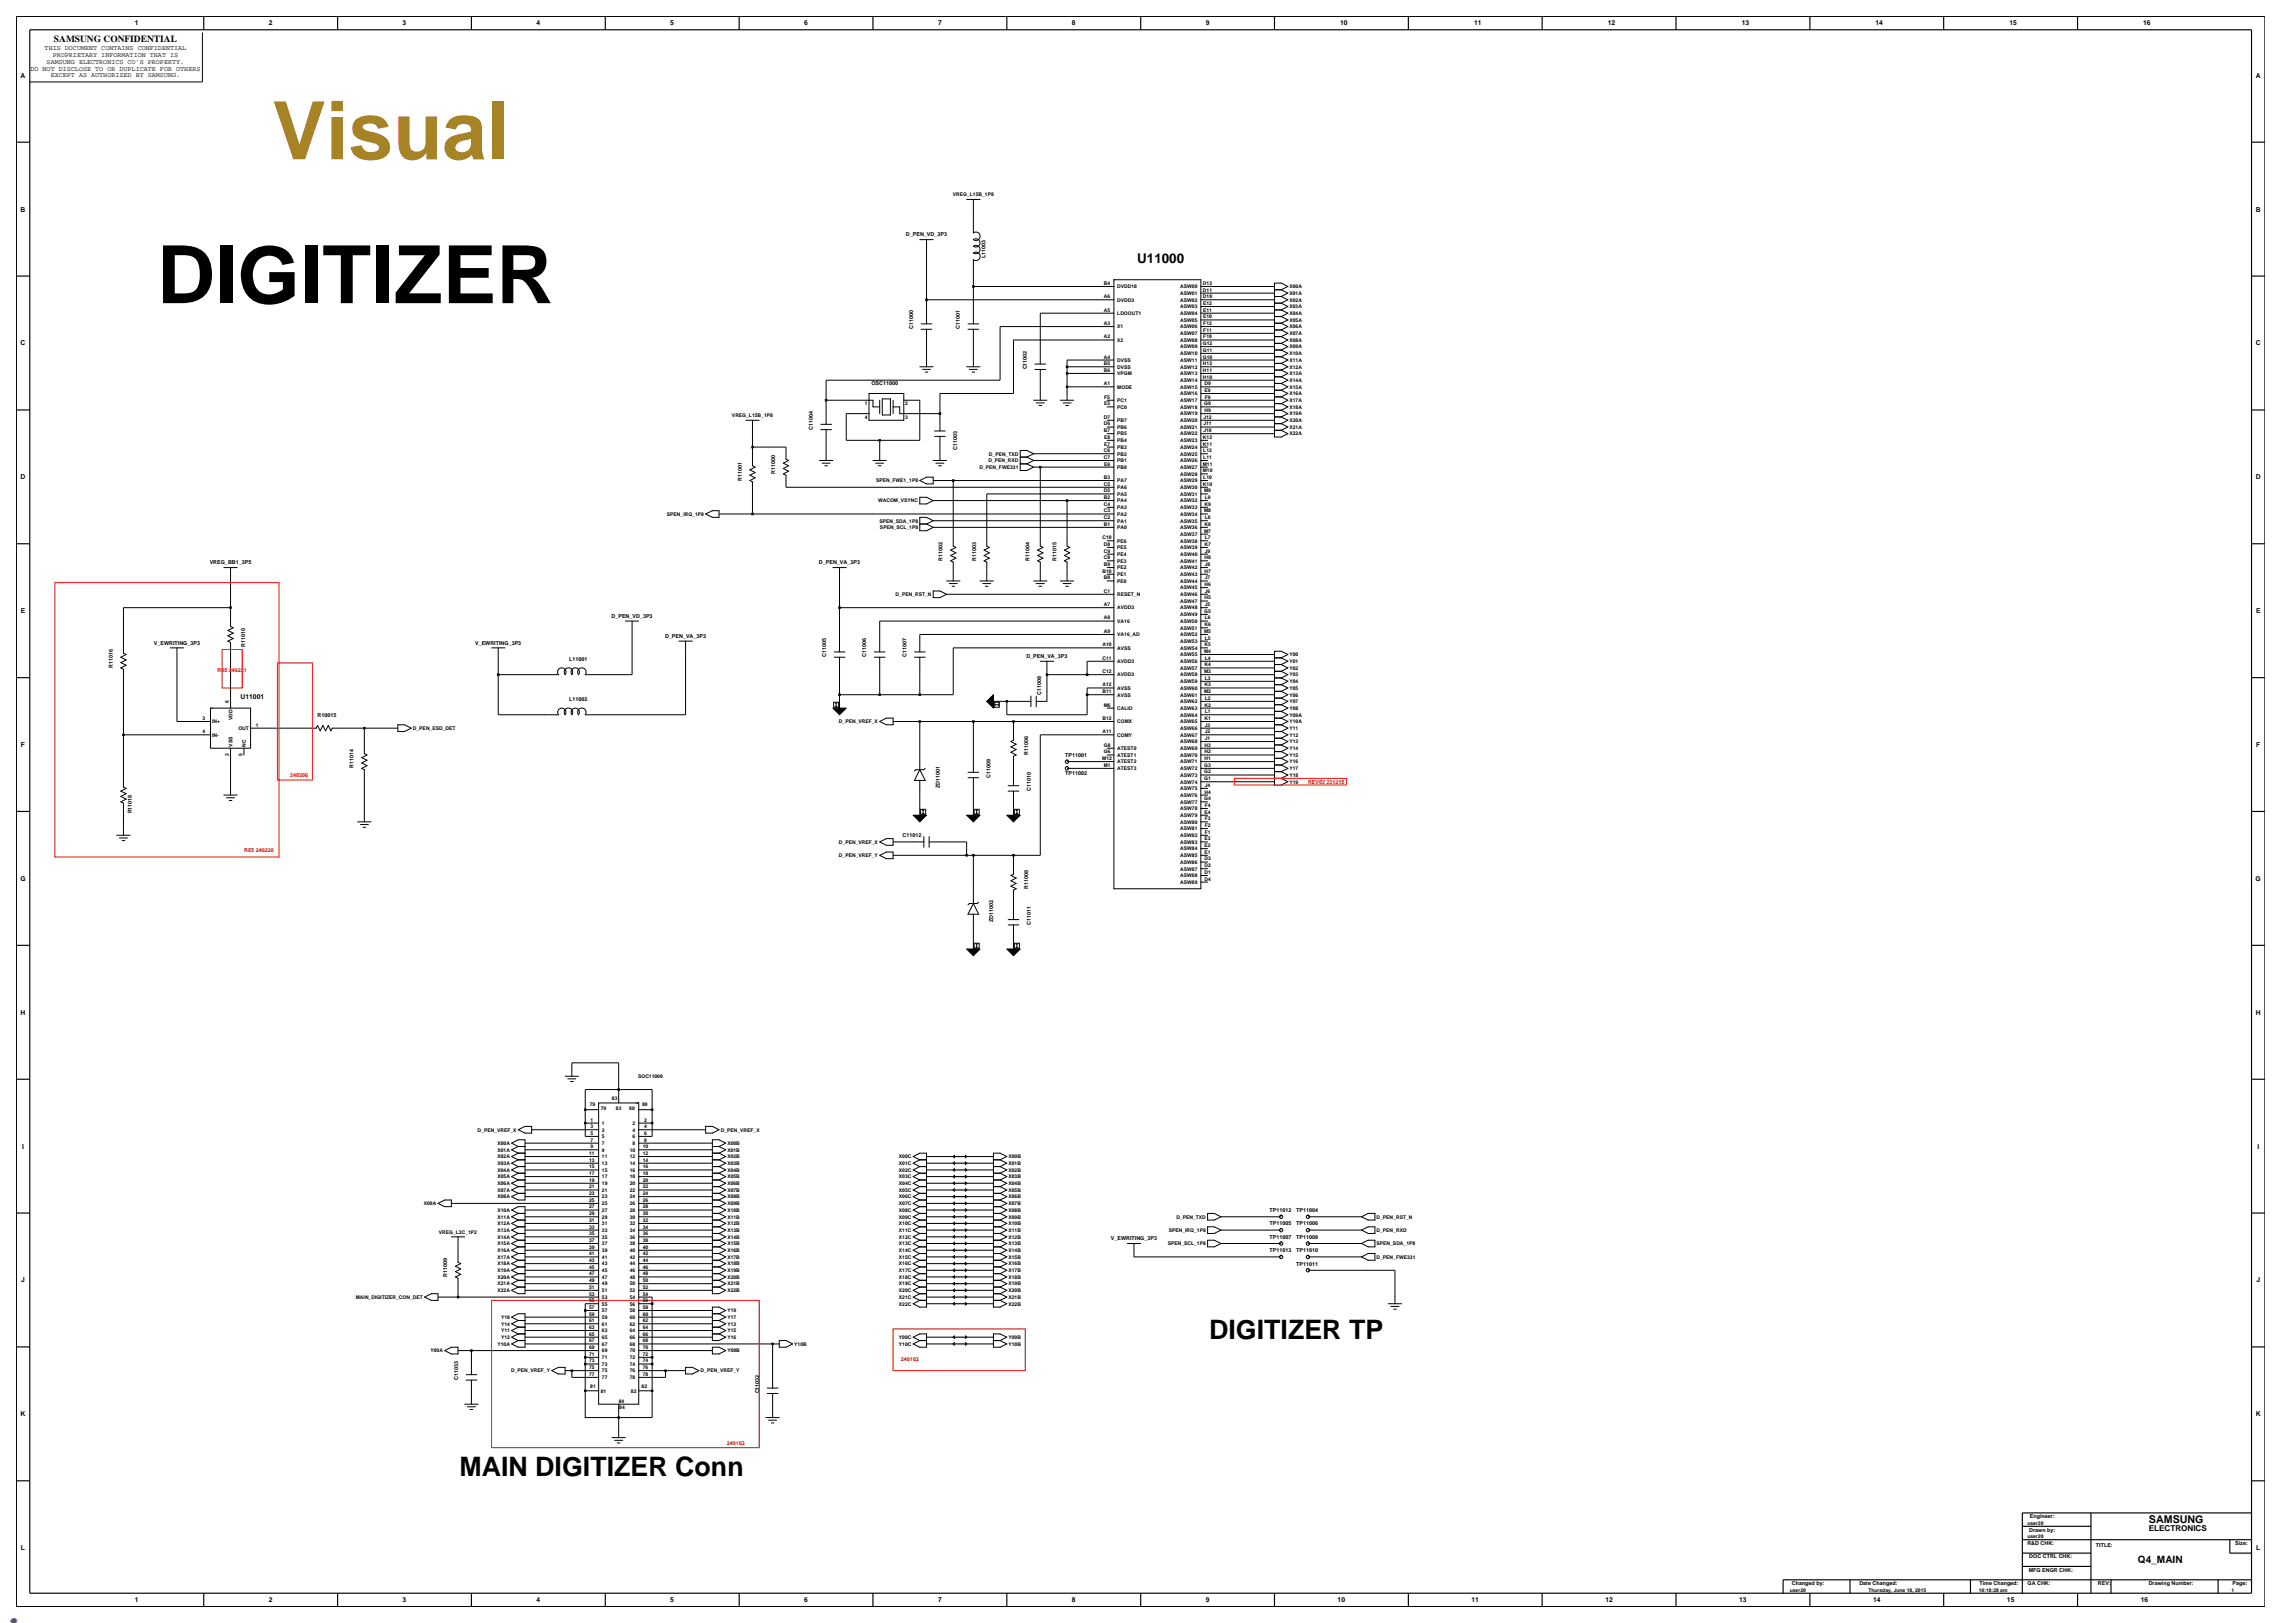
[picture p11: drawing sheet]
<svg xmlns="http://www.w3.org/2000/svg" width="420mm" height="297mm" viewBox="0 0 420 297" stroke-linecap="round" stroke-linejoin="round" font-family="sans-serif">
<defs><g id="words">
<text font-size="14.7" fill="#a78423" x="49.8" y="29.1">Visual</text>
<text font-size="14.7" x="28.7" y="55.5">DIGITIZER</text>
<text font-size="8.5" fill="#00f" x="0" y="297">.</text>
<g font-size="4.9">
<text x="221.3" y="244.9">DIGITIZER TP</text>
<text x="84.1" y="270">MAIN DIGITIZER Conn</text>
</g>
<text font-size="2.5" x="208.1" y="48.1">U11000</text>
<text font-size="2" x="393.3" y="278.8">SAMSUNG</text>
<text font-size="1.9" x="391.2" y="286">Q4_MAIN</text>
<text font-size="1.7" x="9.9" y="7.7">SAMSUNG CONFIDENTIAL</text>
<text font-size="1.5" x="393.3" y="280.1">ELECTRONICS</text>
<g font-size="1.2">
<text x="24.7" y="4.7">1</text>
<text x="49.2" y="4.7">2</text>
<text x="73.7" y="4.7">3</text>
<text x="98.2" y="4.7">4</text>
<text x="122.7" y="4.7">5</text>
<text x="147.2" y="4.7">6</text>
<text x="171.7" y="4.7">7</text>
<text x="196.2" y="4.7">8</text>
<text x="220.7" y="4.7">9</text>
<text x="245.3" y="4.7">10</text>
<text x="269.8" y="4.7">11</text>
<text x="294.3" y="4.7">12</text>
<text x="318.7" y="4.7">13</text>
<text x="343.2" y="4.7">14</text>
<text x="367.7" y="4.7">15</text>
<text x="392.2" y="4.7">16</text>
<text x="8.2" y="9.2">THIS DOCUMENT CONTAINS CONFIDENTIAL</text>
<text x="8.5" y="11.7">SAMSUNG ELECTRONICS CO'S PROPERTY.</text>
<text x="9.6" y="10.5">PROPRIETARY INFORMATION THAT IS</text>
<text x="3.8" y="14.2">A</text>
<text x="5.6" y="12.9">DO NOT DISCLOSE TO OR DUPLICATE FOR OTHERS</text>
<text x="9.3" y="14.1">EXCEPT AS AUTHORIZED BY SAMSUNG.</text>
<text x="412.8" y="14.2">A</text>
<text x="3.8" y="38.7">B</text>
<text x="412.8" y="38.7">B</text>
<text x="3.8" y="63.2">C</text>
<text x="412.8" y="63.2">C</text>
<text x="3.8" y="87.7">D</text>
<text x="412.8" y="87.7">D</text>
<text x="3.8" y="112.2">E</text>
<text x="412.9" y="112.2">E</text>
<text x="44" y="127.9">U11001</text>
<text x="3.8" y="136.7">F</text>
<text x="412.9" y="136.7">F</text>
<text x="3.7" y="161.2">G</text>
<text x="412.8" y="161.2">G</text>
<text x="3.8" y="185.7">H</text>
<text x="412.8" y="185.7">H</text>
<text x="4" y="210.2">I</text>
<text x="413.1" y="210.2">I</text>
<text x="3.9" y="234.7">J</text>
<text x="412.9" y="234.7">J</text>
<text x="3.8" y="259.2">K</text>
<text x="412.8" y="259.2">K</text>
<text x="3.8" y="283.7">L</text>
<text x="412.9" y="283.7">L</text>
<text x="24.7" y="293.2">1</text>
<text x="49.2" y="293.2">2</text>
<text x="73.7" y="293.2">3</text>
<text x="98.2" y="293.2">4</text>
<text x="122.7" y="293.2">5</text>
<text x="147.2" y="293.2">6</text>
<text x="171.7" y="293.2">7</text>
<text x="196.2" y="293.2">8</text>
<text x="220.7" y="293.2">9</text>
<text x="244.8" y="293.2">10</text>
<text x="269.3" y="293.2">11</text>
<text x="293.8" y="293.2">12</text>
<text x="318.3" y="293.2">13</text>
<text x="342.8" y="293.2">14</text>
<text x="367.3" y="293.2">15</text>
<text x="391.8" y="293.2">16</text>
</g>
<g font-size="1">
<text x="165.8" y="43.3">D_PEN_VD_3P3</text>
<text x="180.3" y="47.2" transform="rotate(-90 180.3 47.2)">L11003</text>
<text x="167.1" y="60.3" transform="rotate(-90 167.1 60.3)">C11000</text>
<text x="175.7" y="60.3" transform="rotate(-90 175.7 60.3)">C11001</text>
<text x="159.5" y="70.5">OSC11000</text>
<text x="187.9" y="67.6" transform="rotate(-90 187.9 67.6)">C11002</text>
<text x="148.7" y="78.6" transform="rotate(-90 148.7 78.6)">C11004</text>
<text x="175.2" y="82.3" transform="rotate(-90 175.2 82.3)">C11003</text>
<text x="135.7" y="87.9" transform="rotate(-90 135.7 87.9)">R11001</text>
<text x="141.9" y="86.7" transform="rotate(-90 141.9 86.7)">R11000</text>
<text x="38.4" y="103.3">VREG_BB1_3P5</text>
<text x="149.9" y="103.3">D_PEN_VA_3P3</text>
<text x="172.5" y="102.6" transform="rotate(-90 172.5 102.6)">R11002</text>
<text x="178.6" y="102.6" transform="rotate(-90 178.6 102.6)">R11003</text>
<text x="188.4" y="102.6" transform="rotate(-90 188.4 102.6)">R11004</text>
<text x="193.3" y="102.6" transform="rotate(-90 193.3 102.6)">R11015</text>
<text x="111.9" y="113.1">D_PEN_VD_3P3</text>
<text x="28.2" y="118">V_EWRITING_3P3</text>
<text x="44.9" y="118.3" transform="rotate(-90 44.9 118.3)">R11010</text>
<text x="86.9" y="118">V_EWRITING_3P3</text>
<text x="121.7" y="116.8">D_PEN_VA_3P3</text>
<text x="20.6" y="122.2" transform="rotate(-90 20.6 122.2)">R11016</text>
<text x="104.2" y="120.9">L11001</text>
<text x="151.2" y="120.3" transform="rotate(-90 151.2 120.3)">C11005</text>
<text x="158.5" y="120.3" transform="rotate(-90 158.5 120.3)">C11006</text>
<text x="165.9" y="120.3" transform="rotate(-90 165.9 120.3)">C11007</text>
<text x="187.8" y="120.4">D_PEN_VA_3P3</text>
<text x="58.1" y="131.3">R10015</text>
<text x="104.2" y="128.2">L11002</text>
<text x="190.5" y="127.1" transform="rotate(-90 190.5 127.1)">C11008</text>
<text x="64.7" y="140.6" transform="rotate(-90 64.7 140.6)">R11014</text>
<text x="181.3" y="142.3" transform="rotate(-90 181.3 142.3)">C11009</text>
<text x="188.1" y="138.1" transform="rotate(-90 188.1 138.1)">R11006</text>
<text x="194.9" y="141.9">TP11002</text>
<text x="195" y="138.5">TP11001</text>
<text x="24.1" y="148.9" transform="rotate(-90 24.1 148.9)">R11018</text>
<text x="172" y="144.3" transform="rotate(-90 172 144.3)">ZD11001</text>
<text x="188.6" y="144.8" transform="rotate(-90 188.6 144.8)">C11010</text>
<text x="165.2" y="153.1">C11012</text>
<text x="188.1" y="162.6" transform="rotate(-90 188.1 162.6)">R11008</text>
<text x="181.8" y="168.8" transform="rotate(-90 181.8 168.8)">ZD11002</text>
<text x="188.6" y="169.2" transform="rotate(-90 188.6 169.2)">C11011</text>
<text x="232.3" y="221.8">TP11012</text>
<text x="237.2" y="221.8">TP11004</text>
<text x="203.3" y="227">V_EWRITING_3P3</text>
<text x="232.3" y="224.2">TP11005</text>
<text x="232.3" y="226.7">TP11007</text>
<text x="237.2" y="226.7">TP11008</text>
<text x="237.2" y="224.2">TP11006</text>
<text x="81.9" y="233.7" transform="rotate(-90 81.9 233.7)">R11009</text>
<text x="232.3" y="229.1">TP11013</text>
<text x="237.2" y="229.1">TP11010</text>
<text x="237.2" y="231.6">TP11011</text>
<text x="83.8" y="252.5" transform="rotate(-90 83.8 252.5)">C11033</text>
<text x="138.9" y="255" transform="rotate(-90 138.9 255)">C11032</text>
<text x="371.4" y="280.2">Drawn by:</text>
<text x="371.5" y="277.8">Engineer:</text>
<text x="371" y="282.7">R&amp;D CHK:</text>
<text x="371.3" y="287.6">MFG ENGR CHK:</text>
<text x="371.4" y="285.2">DOC CTRL CHK:</text>
<text x="383.6" y="283">TITLE:</text>
<text x="409.1" y="282.7">Size:</text>
<text x="327.9" y="290.1">Changed by:</text>
<text x="340.3" y="290.1">Date Changed:</text>
<text x="362.2" y="290.1">Time Changed:</text>
<text x="371.1" y="290.1">QA CHK:</text>
<text x="383.9" y="290.1">REV:</text>
<text x="393.2" y="290.1">Drawing Number:</text>
<text x="408.6" y="290.1">Page:</text>
</g>
<g font-size="1" fill="#f00">
<text x="39.8" y="122.9">R05 240221</text>
<text x="53.1" y="142.2">240206</text>
<text x="239.4" y="143.4">REV02 231215</text>
<text x="44.7" y="155.9">R05 240220</text>
<text x="164.8" y="249">240103</text>
<text x="133" y="264.3">240103</text>
</g>
<g font-size=".9">
<text x="174.4" y="35.9">VREG_L15B_1P8</text>
<text x="202" y="52.1">B4</text>
<text x="204.5" y="52.8">DVDD18</text>
<text x="216" y="52.8">ASW00</text>
<text x="216" y="54">ASW01</text>
<text x="220.2" y="53.4">D11</text>
<text x="220.2" y="52.1">D12</text>
<text x="236" y="52.8">X00A</text>
<text x="236" y="54">X01A</text>
<text x="202" y="54.6">A6</text>
<text x="202" y="59.5">A3</text>
<text x="202" y="57">A5</text>
<text x="204.5" y="57.6">LDOOUT1</text>
<text x="204.5" y="55.2">DVDD3</text>
<text x="216" y="58.9">ASW05</text>
<text x="216" y="57.6">ASW04</text>
<text x="216" y="56.4">ASW03</text>
<text x="216" y="55.2">ASW02</text>
<text x="220.2" y="54.6">D10</text>
<text x="220.2" y="58.3">E10</text>
<text x="220.2" y="57">E11</text>
<text x="220.2" y="55.8">E12</text>
<text x="220.2" y="59.5">F12</text>
<text x="236" y="57.6">X04A</text>
<text x="236" y="58.9">X05A</text>
<text x="236" y="55.2">X02A</text>
<text x="236" y="56.4">X03A</text>
<text x="202" y="61.9">A2</text>
<text x="202" y="65.6">A4</text>
<text x="204.5" y="62.5">X2</text>
<text x="204.5" y="60.1">X1</text>
<text x="216" y="65">ASW10</text>
<text x="216" y="63.8">ASW09</text>
<text x="216" y="60.1">ASW06</text>
<text x="216" y="62.5">ASW08</text>
<text x="216" y="61.3">ASW07</text>
<text x="220.1" y="63.2">G12</text>
<text x="220.1" y="65.6">G10</text>
<text x="220.1" y="64.4">G11</text>
<text x="220.2" y="61.9">F10</text>
<text x="220.2" y="60.7">F11</text>
<text x="236" y="65">X10A</text>
<text x="236" y="62.5">X08A</text>
<text x="236" y="63.8">X09A</text>
<text x="236" y="60.1">X06A</text>
<text x="236" y="61.3">X07A</text>
<text x="202" y="66.8">B5</text>
<text x="202" y="68">B6</text>
<text x="202" y="70.5">A1</text>
<text x="204.5" y="67.4">DVSS</text>
<text x="204.5" y="68.7">VPGM</text>
<text x="204.5" y="71.1">MODE</text>
<text x="204.5" y="66.2">DVSS</text>
<text x="216" y="69.9">ASW14</text>
<text x="216" y="68.7">ASW13</text>
<text x="216" y="67.4">ASW12</text>
<text x="216" y="66.2">ASW11</text>
<text x="216" y="71.1">ASW15</text>
<text x="220.2" y="69.3">H10</text>
<text x="220.2" y="68">H11</text>
<text x="220.2" y="66.8">H12</text>
<text x="220.4" y="70.5">D9</text>
<text x="220.4" y="71.7">E9</text>
<text x="236" y="69.9">X14A</text>
<text x="236" y="71.1">X15A</text>
<text x="236" y="67.4">X12A</text>
<text x="236" y="68.7">X13A</text>
<text x="236" y="66.2">X11A</text>
<text x="134" y="76.3">VREG_L15B_1P8</text>
<text x="158.3" y="76.6">4</text>
<text x="158.3" y="74.1">1</text>
<text x="165.6" y="74.1">2</text>
<text x="165.6" y="76.6">3</text>
<text x="202" y="77.9">D6</text>
<text x="202" y="76.6">D7</text>
<text x="202.1" y="74.2">E5</text>
<text x="202.1" y="72.9">F5</text>
<text x="204.5" y="73.6">PC1</text>
<text x="204.5" y="74.8">PC0</text>
<text x="204.5" y="77.2">PB7</text>
<text x="216" y="77.2">ASW20</text>
<text x="216" y="76">ASW19</text>
<text x="216" y="74.8">ASW18</text>
<text x="216" y="73.6">ASW17</text>
<text x="216" y="72.3">ASW16</text>
<text x="220.2" y="77.9">J11</text>
<text x="220.2" y="76.6">J12</text>
<text x="220.4" y="74.2">G9</text>
<text x="220.4" y="75.4">H9</text>
<text x="220.5" y="72.9">F9</text>
<text x="236" y="77.2">X20A</text>
<text x="236" y="74.8">X18A</text>
<text x="236" y="76">X19A</text>
<text x="236" y="72.3">X16A</text>
<text x="236" y="73.6">X17A</text>
<text x="181" y="83.4">D_PEN_TXD</text>
<text x="202" y="82.8">C6</text>
<text x="202" y="84">C7</text>
<text x="202" y="79.1">B7</text>
<text x="202.1" y="81.5">E7</text>
<text x="202.1" y="80.3">E8</text>
<text x="204.5" y="82.1">PB3</text>
<text x="204.5" y="80.9">PB4</text>
<text x="204.5" y="78.5">PB6</text>
<text x="204.5" y="83.4">PB2</text>
<text x="204.5" y="79.7">PB5</text>
<text x="216" y="83.4">ASW25</text>
<text x="216" y="82.1">ASW24</text>
<text x="216" y="80.9">ASW23</text>
<text x="216" y="79.7">ASW22</text>
<text x="216" y="78.5">ASW21</text>
<text x="220.2" y="81.5">K11</text>
<text x="220.2" y="80.3">K12</text>
<text x="220.2" y="84">L11</text>
<text x="220.2" y="82.8">L12</text>
<text x="220.2" y="79.1">J10</text>
<text x="236" y="78.5">X21A</text>
<text x="236" y="79.7">X22A</text>
<text x="160.3" y="88.3">SPEN_FWE1_1P8</text>
<text x="179.3" y="85.8">D_PEN_FWE331</text>
<text x="180.9" y="84.6">D_PEN_RXD</text>
<text x="202" y="88.9">C5</text>
<text x="202" y="87.6">B3</text>
<text x="202.1" y="85.2">E6</text>
<text x="204.5" y="85.8">PB0</text>
<text x="204.5" y="89.5">PA6</text>
<text x="204.5" y="84.6">PB1</text>
<text x="204.5" y="88.3">PA7</text>
<text x="216" y="87">ASW28</text>
<text x="216" y="85.8">ASW27</text>
<text x="216" y="88.3">ASW29</text>
<text x="216" y="84.6">ASW26</text>
<text x="216" y="89.5">ASW30</text>
<text x="220.1" y="86.4">M10</text>
<text x="220.1" y="85.2">M11</text>
<text x="220.2" y="88.9">K10</text>
<text x="220.2" y="87.6">L10</text>
<text x="122.1" y="94.4">SPEN_IRQ_1P8</text>
<text x="160.7" y="91.9">WACOM_VSYNC</text>
<text x="160.9" y="95.6">SPEN_SDA_1P8</text>
<text x="202" y="90.1">D5</text>
<text x="202" y="95">C2</text>
<text x="202" y="93.8">C3</text>
<text x="202" y="92.5">C4</text>
<text x="202" y="91.3">B2</text>
<text x="204.5" y="90.7">PA5</text>
<text x="204.5" y="95.6">PA1</text>
<text x="204.5" y="94.4">PA2</text>
<text x="204.5" y="93.2">PA3</text>
<text x="204.5" y="91.9">PA4</text>
<text x="216" y="94.4">ASW34</text>
<text x="216" y="90.7">ASW31</text>
<text x="216" y="91.9">ASW32</text>
<text x="216" y="95.6">ASW35</text>
<text x="216" y="93.2">ASW33</text>
<text x="220.4" y="93.8">M8</text>
<text x="220.4" y="90.1">M9</text>
<text x="220.4" y="92.5">K9</text>
<text x="220.5" y="95">L8</text>
<text x="220.5" y="91.3">L9</text>
<text x="161" y="96.8">SPEN_SCL_1P8</text>
<text x="201.8" y="98.7">C10</text>
<text x="202" y="99.9">D8</text>
<text x="202" y="101.1">C9</text>
<text x="202" y="96.2">B1</text>
<text x="204.5" y="100.5">PE5</text>
<text x="204.5" y="101.7">PE4</text>
<text x="204.5" y="99.3">PE6</text>
<text x="204.5" y="96.8">PA0</text>
<text x="216" y="98.1">ASW37</text>
<text x="216" y="99.3">ASW38</text>
<text x="216" y="100.5">ASW39</text>
<text x="216" y="96.8">ASW36</text>
<text x="216" y="101.7">ASW40</text>
<text x="220.4" y="97.4">M7</text>
<text x="220.4" y="99.9">K7</text>
<text x="220.4" y="96.2">K8</text>
<text x="220.5" y="98.7">L7</text>
<text x="220.5" y="101.1">J9</text>
<text x="201.8" y="104.8">B10</text>
<text x="202" y="102.4">C8</text>
<text x="202" y="106">B8</text>
<text x="202" y="103.6">B9</text>
<text x="204.5" y="103">PE3</text>
<text x="204.5" y="104.2">PE2</text>
<text x="204.5" y="106.6">PE0</text>
<text x="204.5" y="105.4">PE1</text>
<text x="216" y="106.6">ASW44</text>
<text x="216" y="104.2">ASW42</text>
<text x="216" y="107.9">ASW45</text>
<text x="216" y="105.4">ASW43</text>
<text x="216" y="103">ASW41</text>
<text x="220.4" y="107.2">H6</text>
<text x="220.4" y="104.8">H7</text>
<text x="220.4" y="102.4">H8</text>
<text x="220.5" y="106">J7</text>
<text x="220.5" y="103.6">J8</text>
<text x="163.9" y="109.1">D_PEN_RST_N</text>
<text x="202" y="108.5">C1</text>
<text x="202" y="110.9">A7</text>
<text x="202" y="113.4">A8</text>
<text x="204.5" y="109.1">RESET_N</text>
<text x="204.5" y="111.5">AVDD3</text>
<text x="204.5" y="114">VA16</text>
<text x="216" y="114">ASW50</text>
<text x="216" y="111.5">ASW48</text>
<text x="216" y="109.1">ASW46</text>
<text x="216" y="110.3">ASW47</text>
<text x="216" y="112.8">ASW49</text>
<text x="220.4" y="112.1">G5</text>
<text x="220.4" y="109.7">H5</text>
<text x="220.5" y="113.4">L6</text>
<text x="220.5" y="110.9">J5</text>
<text x="220.5" y="108.5">J6</text>
<text x="201.8" y="118.3">A10</text>
<text x="202" y="115.8">A9</text>
<text x="204.5" y="116.4">VA16_AD</text>
<text x="204.5" y="118.9">AVSS</text>
<text x="216" y="116.4">ASW52</text>
<text x="216" y="117.6">ASW53</text>
<text x="216" y="118.9">ASW54</text>
<text x="216" y="115.2">ASW51</text>
<text x="220.4" y="119.5">M4</text>
<text x="220.4" y="115.8">M5</text>
<text x="220.4" y="114.6">K6</text>
<text x="220.4" y="118.3">K5</text>
<text x="220.5" y="117">L5</text>
<text x="201.8" y="120.7">C11</text>
<text x="201.8" y="123.2">C12</text>
<text x="201.8" y="125.6">A12</text>
<text x="204.5" y="121.3">AVDD3</text>
<text x="204.5" y="123.8">AVDD3</text>
<text x="216" y="123.8">ASW58</text>
<text x="216" y="120.1">ASW55</text>
<text x="216" y="125">ASW59</text>
<text x="216" y="121.3">ASW56</text>
<text x="216" y="122.5">ASW57</text>
<text x="220.4" y="123.2">M3</text>
<text x="220.4" y="125.6">K3</text>
<text x="220.4" y="121.9">K4</text>
<text x="220.5" y="124.4">L3</text>
<text x="220.5" y="120.7">L4</text>
<text x="236" y="122.5">Y02</text>
<text x="236" y="123.8">Y03</text>
<text x="236" y="120.1">Y00</text>
<text x="236" y="125">Y04</text>
<text x="236" y="121.3">Y01</text>
<text x="37" y="131.7">3</text>
<text x="41.9" y="128.6" transform="rotate(-90 41.9 128.6)">6</text>
<text x="42.5" y="131.8" transform="rotate(-90 42.5 131.8)">VDD</text>
<text x="201.8" y="126.8">B11</text>
<text x="201.8" y="131.7">B12</text>
<text x="202" y="129.3">M6</text>
<text x="204.5" y="129.9">CALIO</text>
<text x="204.5" y="127.5">AVSS</text>
<text x="204.5" y="126.2">AVSS</text>
<text x="216" y="127.5">ASW61</text>
<text x="216" y="128.7">ASW62</text>
<text x="216" y="131.1">ASW64</text>
<text x="216" y="129.9">ASW63</text>
<text x="216" y="126.2">ASW60</text>
<text x="220.4" y="126.8">M2</text>
<text x="220.4" y="131.7">K1</text>
<text x="220.4" y="129.3">K2</text>
<text x="220.5" y="128.1">L2</text>
<text x="220.5" y="130.5">L1</text>
<text x="236" y="126.2">Y05</text>
<text x="236" y="127.5">Y06</text>
<text x="236" y="128.7">Y07</text>
<text x="236" y="129.9">Y08</text>
<text x="236" y="131.1">Y09A</text>
<text x="37" y="134.2">4</text>
<text x="38.8" y="132.4">IN+</text>
<text x="38.8" y="134.8">IN-</text>
<text x="42.5" y="136.6" transform="rotate(-90 42.5 136.6)">VSS</text>
<text x="43.6" y="133.6">OUT</text>
<text x="45" y="136.6" transform="rotate(-90 45 136.6)">NC</text>
<text x="46.8" y="133">1</text>
<text x="75.6" y="133.6">D_PEN_ESD_DET</text>
<text x="153.5" y="132.4">D_PEN_VREF_X</text>
<text x="201.8" y="134.2">A11</text>
<text x="202" y="137.9">G6</text>
<text x="202" y="136.6">G8</text>
<text x="204.5" y="137.2">ATEST0</text>
<text x="204.5" y="132.4">COMX</text>
<text x="204.5" y="134.8">COMY</text>
<text x="216" y="132.4">ASW65</text>
<text x="216" y="134.8">ASW67</text>
<text x="216" y="133.6">ASW66</text>
<text x="216" y="136">ASW68</text>
<text x="216" y="137.2">ASW69</text>
<text x="220.4" y="137.9">H2</text>
<text x="220.4" y="136.6">H3</text>
<text x="220.5" y="134.2">J2</text>
<text x="220.5" y="133">J3</text>
<text x="220.5" y="135.4">J1</text>
<text x="236" y="137.2">Y14</text>
<text x="236" y="136">Y13</text>
<text x="236" y="134.8">Y12</text>
<text x="236" y="133.6">Y11</text>
<text x="236" y="132.4">Y10A</text>
<text x="41.9" y="138.4" transform="rotate(-90 41.9 138.4)">2</text>
<text x="44.4" y="138.4" transform="rotate(-90 44.4 138.4)">5</text>
<text x="201.7" y="139.1">M12</text>
<text x="202" y="140.3">M1</text>
<text x="204.5" y="140.9">ATEST3</text>
<text x="204.5" y="139.7">ATEST2</text>
<text x="204.5" y="138.5">ATEST1</text>
<text x="216" y="139.7">ASW71</text>
<text x="216" y="138.5">ASW70</text>
<text x="216" y="142.1">ASW73</text>
<text x="216" y="140.9">ASW72</text>
<text x="216" y="143.4">ASW74</text>
<text x="220.4" y="141.5">G2</text>
<text x="220.4" y="140.3">G3</text>
<text x="220.4" y="142.8">G1</text>
<text x="220.4" y="139.1">H1</text>
<text x="220.5" y="144">J4</text>
<text x="236" y="143.4">Y19</text>
<text x="236" y="139.7">Y16</text>
<text x="236" y="140.9">Y17</text>
<text x="236" y="142.1">Y18</text>
<text x="236" y="138.5">Y15</text>
<text x="216" y="144.6">ASW75</text>
<text x="216" y="145.8">ASW76</text>
<text x="216" y="147">ASW77</text>
<text x="216" y="148.3">ASW78</text>
<text x="216" y="149.5">ASW79</text>
<text x="220.4" y="146.4">G4</text>
<text x="220.4" y="145.2">H4</text>
<text x="220.4" y="148.9">E4</text>
<text x="220.5" y="147.7">F4</text>
<text x="153.5" y="154.4">D_PEN_VREF_X</text>
<text x="216" y="152">ASW81</text>
<text x="216" y="150.7">ASW80</text>
<text x="216" y="153.2">ASW82</text>
<text x="216" y="155.6">ASW84</text>
<text x="216" y="154.4">ASW83</text>
<text x="220.4" y="155">E2</text>
<text x="220.4" y="153.8">E3</text>
<text x="220.5" y="151.3">F2</text>
<text x="220.5" y="150.1">F3</text>
<text x="220.5" y="152.6">F1</text>
<text x="153.5" y="156.8">D_PEN_VREF_Y</text>
<text x="216" y="156.8">ASW85</text>
<text x="216" y="159.3">ASW87</text>
<text x="216" y="158.1">ASW86</text>
<text x="216" y="161.7">ASW89</text>
<text x="216" y="160.5">ASW88</text>
<text x="220.4" y="158.7">D2</text>
<text x="220.4" y="157.5">D3</text>
<text x="220.4" y="161.1">D4</text>
<text x="220.4" y="159.9">D1</text>
<text x="220.4" y="156.2">E1</text>
<text x="116.8" y="197.3">SOC11000</text>
<text x="107.9" y="202.5">79</text>
<text x="110" y="203.1">79</text>
<text x="112" y="201.2">83</text>
<text x="112.7" y="203.1">83</text>
<text x="115.2" y="203.1">80</text>
<text x="117.5" y="202.5">80</text>
<text x="87.4" y="207.1">D_PEN_VREF_X</text>
<text x="91" y="209.5">X00A</text>
<text x="108.1" y="208.9">7</text>
<text x="108.1" y="207.7">5</text>
<text x="108.1" y="206.4">3</text>
<text x="108.1" y="205.2">1</text>
<text x="110.2" y="209.5">7</text>
<text x="110.2" y="208.3">5</text>
<text x="110.2" y="207.1">3</text>
<text x="110.2" y="205.8">1</text>
<text x="115.8" y="209.5">8</text>
<text x="115.8" y="208.3">6</text>
<text x="115.8" y="207.1">4</text>
<text x="115.8" y="205.8">2</text>
<text x="117.9" y="208.9">8</text>
<text x="117.9" y="207.7">6</text>
<text x="117.9" y="206.4">4</text>
<text x="117.9" y="205.2">2</text>
<text x="131.9" y="207.1">D_PEN_VREF_X</text>
<text x="133.1" y="209.5">X00B</text>
<text x="91" y="214.4">X04A</text>
<text x="91" y="215.6">X05A</text>
<text x="91" y="212">X02A</text>
<text x="91" y="213.2">X03A</text>
<text x="91" y="210.7">X01A</text>
<text x="107.8" y="211.3">11</text>
<text x="107.8" y="212.6">13</text>
<text x="107.8" y="213.8">15</text>
<text x="107.8" y="215">17</text>
<text x="108.1" y="210.1">9</text>
<text x="110.2" y="210.7">9</text>
<text x="110.2" y="212">11</text>
<text x="110.2" y="213.2">13</text>
<text x="110.2" y="214.4">15</text>
<text x="110.2" y="215.6">17</text>
<text x="115.3" y="215.6">18</text>
<text x="115.3" y="210.7">10</text>
<text x="115.3" y="212">12</text>
<text x="115.3" y="213.2">14</text>
<text x="115.3" y="214.4">16</text>
<text x="117.6" y="211.3">12</text>
<text x="117.6" y="212.6">14</text>
<text x="117.6" y="213.8">16</text>
<text x="117.6" y="215">18</text>
<text x="117.6" y="210.1">10</text>
<text x="133.1" y="210.7">X01B</text>
<text x="133.1" y="213.2">X03B</text>
<text x="133.1" y="212">X02B</text>
<text x="133.1" y="215.6">X05B</text>
<text x="133.1" y="214.4">X04B</text>
<text x="164.5" y="214.4">X02C</text>
<text x="164.5" y="215.6">X03C</text>
<text x="164.5" y="212">X00C</text>
<text x="164.5" y="213.2">X01C</text>
<text x="184.6" y="214.4">X02B</text>
<text x="184.6" y="215.6">X03B</text>
<text x="184.6" y="212">X00B</text>
<text x="184.6" y="213.2">X01B</text>
<text x="77.6" y="220.5">X09A</text>
<text x="91" y="221.8">X10A</text>
<text x="91" y="219.3">X08A</text>
<text x="91" y="216.8">X06A</text>
<text x="91" y="218.1">X07A</text>
<text x="107.8" y="221.1">27</text>
<text x="107.8" y="216.2">19</text>
<text x="107.8" y="217.5">21</text>
<text x="107.8" y="218.7">23</text>
<text x="107.8" y="219.9">25</text>
<text x="110.2" y="221.8">27</text>
<text x="110.2" y="216.8">19</text>
<text x="110.2" y="218.1">21</text>
<text x="110.2" y="219.3">23</text>
<text x="110.2" y="220.5">25</text>
<text x="115.3" y="220.5">26</text>
<text x="115.3" y="221.8">28</text>
<text x="115.3" y="216.8">20</text>
<text x="115.3" y="218.1">22</text>
<text x="115.3" y="219.3">24</text>
<text x="117.6" y="219.9">26</text>
<text x="117.6" y="221.1">28</text>
<text x="117.6" y="216.2">20</text>
<text x="117.6" y="217.5">22</text>
<text x="117.6" y="218.7">24</text>
<text x="133.1" y="218.1">X07B</text>
<text x="133.1" y="216.8">X06B</text>
<text x="133.1" y="220.5">X09B</text>
<text x="133.1" y="219.3">X08B</text>
<text x="133.1" y="221.8">X10B</text>
<text x="164.5" y="221.8">X08C</text>
<text x="164.5" y="219.3">X06C</text>
<text x="164.5" y="220.5">X07C</text>
<text x="164.5" y="216.8">X04C</text>
<text x="164.5" y="218.1">X05C</text>
<text x="184.6" y="219.3">X06B</text>
<text x="184.6" y="221.8">X08B</text>
<text x="184.6" y="218.1">X05B</text>
<text x="184.6" y="220.5">X07B</text>
<text x="184.6" y="216.8">X04B</text>
<text x="80.3" y="225.7">VREG_L3C_1P2</text>
<text x="91" y="225.4">X13A</text>
<text x="91" y="223">X11A</text>
<text x="91" y="226.7">X14A</text>
<text x="91" y="227.9">X15A</text>
<text x="91" y="224.2">X12A</text>
<text x="107.8" y="224.8">33</text>
<text x="107.8" y="226">35</text>
<text x="107.8" y="227.3">37</text>
<text x="107.8" y="222.4">29</text>
<text x="107.8" y="223.6">31</text>
<text x="110.2" y="225.4">33</text>
<text x="110.2" y="226.7">35</text>
<text x="110.2" y="227.9">37</text>
<text x="110.2" y="223">29</text>
<text x="110.2" y="224.2">31</text>
<text x="115.3" y="225.4">34</text>
<text x="115.3" y="226.7">36</text>
<text x="115.3" y="227.9">38</text>
<text x="115.3" y="223">30</text>
<text x="115.3" y="224.2">32</text>
<text x="117.6" y="224.8">34</text>
<text x="117.6" y="226">36</text>
<text x="117.6" y="227.3">38</text>
<text x="117.6" y="222.4">30</text>
<text x="117.6" y="223.6">32</text>
<text x="133.1" y="223">X11B</text>
<text x="133.1" y="225.4">X13B</text>
<text x="133.1" y="224.2">X12B</text>
<text x="133.1" y="227.9">X15B</text>
<text x="133.1" y="226.7">X14B</text>
<text x="164.5" y="226.7">X12C</text>
<text x="164.5" y="227.9">X13C</text>
<text x="164.5" y="224.2">X10C</text>
<text x="164.5" y="225.4">X11C</text>
<text x="164.5" y="223">X09C</text>
<text x="184.6" y="224.2">X10B</text>
<text x="184.6" y="225.4">X11B</text>
<text x="184.6" y="223">X09B</text>
<text x="184.6" y="227.9">X13B</text>
<text x="184.6" y="226.7">X12B</text>
<text x="213.7" y="227.9">SPEN_SCL_1P8</text>
<text x="213.9" y="225.4">SPEN_IRQ_1P8</text>
<text x="215.3" y="223">D_PEN_TXD</text>
<text x="251.9" y="227.9">SPEN_SDA_1P8</text>
<text x="251.9" y="223">D_PEN_RST_N</text>
<text x="251.9" y="225.4">D_PEN_RXD</text>
<text x="91" y="234">X20A</text>
<text x="91" y="231.6">X18A</text>
<text x="91" y="232.8">X19A</text>
<text x="91" y="229.1">X16A</text>
<text x="91" y="230.3">X17A</text>
<text x="107.8" y="229.7">41</text>
<text x="107.8" y="230.9">43</text>
<text x="107.8" y="232.2">45</text>
<text x="107.8" y="233.4">47</text>
<text x="107.8" y="228.5">39</text>
<text x="110.2" y="234">47</text>
<text x="110.2" y="230.3">41</text>
<text x="110.2" y="231.6">43</text>
<text x="110.2" y="232.8">45</text>
<text x="110.2" y="229.1">39</text>
<text x="115.3" y="234">48</text>
<text x="115.3" y="229.1">40</text>
<text x="115.3" y="230.3">42</text>
<text x="115.3" y="231.6">44</text>
<text x="115.3" y="232.8">46</text>
<text x="117.6" y="233.4">48</text>
<text x="117.6" y="228.5">40</text>
<text x="117.6" y="229.7">42</text>
<text x="117.6" y="230.9">44</text>
<text x="117.6" y="232.2">46</text>
<text x="133.1" y="230.3">X17B</text>
<text x="133.1" y="229.1">X16B</text>
<text x="133.1" y="232.8">X19B</text>
<text x="133.1" y="231.6">X18B</text>
<text x="133.1" y="234">X20B</text>
<text x="164.5" y="234">X18C</text>
<text x="164.5" y="231.6">X16C</text>
<text x="164.5" y="232.8">X17C</text>
<text x="164.5" y="229.1">X14C</text>
<text x="164.5" y="230.3">X15C</text>
<text x="184.6" y="231.6">X16B</text>
<text x="184.6" y="230.3">X15B</text>
<text x="184.6" y="232.8">X17B</text>
<text x="184.6" y="229.1">X14B</text>
<text x="184.6" y="234">X18B</text>
<text x="251.9" y="230.3">D_PEN_FWE331</text>
<text x="65.1" y="237.7">MAIN_DIGITIZER_CON_DET</text>
<text x="91" y="236.4">X22A</text>
<text x="91" y="235.2">X21A</text>
<text x="107.8" y="238.3">55</text>
<text x="107.8" y="239.5">57</text>
<text x="107.8" y="234.6">49</text>
<text x="107.8" y="235.8">51</text>
<text x="107.8" y="237.1">53</text>
<text x="110.2" y="238.9">55</text>
<text x="110.2" y="235.2">49</text>
<text x="110.2" y="236.4">51</text>
<text x="110.2" y="237.7">53</text>
<text x="115.3" y="237.7">54</text>
<text x="115.3" y="238.9">56</text>
<text x="115.3" y="235.2">50</text>
<text x="115.3" y="236.4">52</text>
<text x="117.6" y="238.3">56</text>
<text x="117.6" y="239.5">58</text>
<text x="117.6" y="234.6">50</text>
<text x="117.6" y="235.8">52</text>
<text x="117.6" y="237.1">54</text>
<text x="133.1" y="236.4">X22B</text>
<text x="133.1" y="235.2">X21B</text>
<text x="164.5" y="238.9">X22C</text>
<text x="164.5" y="236.4">X20C</text>
<text x="164.5" y="237.7">X21C</text>
<text x="164.5" y="235.2">X19C</text>
<text x="184.6" y="238.9">X22B</text>
<text x="184.6" y="235.2">X19B</text>
<text x="184.6" y="237.7">X21B</text>
<text x="184.6" y="236.4">X20B</text>
<text x="91.7" y="245">Y12</text>
<text x="91.7" y="243.8">Y11</text>
<text x="91.7" y="241.3">Y18</text>
<text x="91.7" y="242.6">Y14</text>
<text x="107.8" y="243.2">63</text>
<text x="107.8" y="244.4">65</text>
<text x="107.8" y="245.6">67</text>
<text x="107.8" y="240.7">59</text>
<text x="107.8" y="242">61</text>
<text x="110.2" y="243.8">63</text>
<text x="110.2" y="245">65</text>
<text x="110.2" y="240.1">57</text>
<text x="110.2" y="241.3">59</text>
<text x="110.2" y="242.6">61</text>
<text x="115.3" y="242.6">62</text>
<text x="115.3" y="243.8">64</text>
<text x="115.3" y="245">66</text>
<text x="115.3" y="240.1">58</text>
<text x="115.3" y="241.3">60</text>
<text x="117.6" y="242">62</text>
<text x="117.6" y="243.2">64</text>
<text x="117.6" y="244.4">66</text>
<text x="117.6" y="245.6">68</text>
<text x="117.6" y="240.7">60</text>
<text x="133.1" y="240.1">Y19</text>
<text x="133.1" y="245">Y16</text>
<text x="133.1" y="241.3">Y17</text>
<text x="133.1" y="243.8">Y15</text>
<text x="133.1" y="242.6">Y13</text>
<text x="164.5" y="245">Y09C</text>
<text x="184.6" y="245">Y09B</text>
<text x="78.8" y="247.5">Y09A</text>
<text x="91" y="246.3">Y10A</text>
<text x="93.5" y="251.1">D_PEN_VREF_Y</text>
<text x="107.8" y="251.8">77</text>
<text x="107.8" y="248.1">71</text>
<text x="107.8" y="249.3">73</text>
<text x="107.8" y="250.5">75</text>
<text x="107.8" y="246.9">69</text>
<text x="110.2" y="248.7">71</text>
<text x="110.2" y="249.9">73</text>
<text x="110.2" y="251.1">75</text>
<text x="110.2" y="246.3">67</text>
<text x="110.2" y="247.5">69</text>
<text x="115.3" y="247.5">70</text>
<text x="115.3" y="248.7">72</text>
<text x="115.3" y="249.9">74</text>
<text x="115.3" y="251.1">76</text>
<text x="115.3" y="246.3">68</text>
<text x="117.6" y="251.8">78</text>
<text x="117.6" y="246.9">70</text>
<text x="117.6" y="248.1">72</text>
<text x="117.6" y="249.3">74</text>
<text x="117.6" y="250.5">76</text>
<text x="128.2" y="251.1">D_PEN_VREF_Y</text>
<text x="133.1" y="247.5">Y09B</text>
<text x="145.4" y="246.3">Y10B</text>
<text x="164.5" y="246.3">Y10C</text>
<text x="184.6" y="246.3">Y10B</text>
<text x="108" y="253.9">81</text>
<text x="110" y="254.8">81</text>
<text x="110.2" y="252.4">77</text>
<text x="113.2" y="256.7">84</text>
<text x="113.3" y="257.9">84</text>
<text x="115.3" y="252.4">78</text>
<text x="115.5" y="254.8">82</text>
<text x="117.4" y="253.9">82</text>
<text x="371" y="281.4">user20</text>
<text x="371" y="279">user20</text>
<text x="327.5" y="291.2">user20</text>
<text x="341.9" y="291.2">Thursday, June 18, 2015</text>
<text x="362.1" y="291.2">10:18:28 am</text>
<text x="408.4" y="291.2">1</text>
</g>
</g></defs>
<!-- layer: MFD Layer /idea/tmp/Extended-Print.tw1104.park.sheet11.9.mfd -->
<g fill="none" stroke="#000" stroke-width=".18">
<path d="M37 5.9v9.1h-31.5M176.9 36.5h2.5M178.1 36.5v6.1M168.3 43.9h2.5M168.6 59.3h1.9M169.6 43.9v15.4M169.6 54.9h34.3M177.1 59.3h2M178.1 46.3a.78 .78 0 0 1 1.1 .1 .78 .78 0 0 1 0 1 .78 .78 0 0 1-1.1 .1M178.1 42.6a.78 .78 0 0 1 1.1 .1 .78 .78 0 0 1 0 1.1 .78 .78 0 0 1-1.1 .1M178.1 43.8a.76 .76 0 0 1 1.1 .1 .76 .76 0 0 1 0 1.1 .76 .76 0 0 1-1.1 .1M178.1 45.1a.76 .76 0 0 1 1.1 .1 .76 .76 0 0 1 0 1 .76 .76 0 0 1-1.1 .1"/>
<path d="M178.1 47.5v11.8M178.1 52.4h25.8M203.9 59.8h-20.9v9.8h-31.8v8M203.9 57.3h-13.5v9.3M203.9 51.2h15.9v111.4h-15.9zM219.8 59.8h13.4M219.8 52.4h13.4M219.8 57.3h13.4M219.8 53.6h13.4M219.8 54.9h13.4M219.8 56.1h13.4M219.8 58.5h13.4"/>
<path d="M233.2 53h1.3M233.2 57.9h1.3M233.2 56.7h1.3M233.2 54.3h1.3M233.2 55.5h1.3M233.2 59.1h1.3M234.5 53l1.2-.6-1.2-.6h-1.3v28.2h1.3l1.2-.6-1.2-.7M234.5 56.7l1.2 .6-1.2 .6M234.5 53l1.2 .6-1.2 .7M234.5 55.5l1.2 .6-1.2 .6M234.5 59.1l1.2 .7-1.2 .6M234.5 57.9l1.2 .6-1.2 .6"/>
<path d="M234.5 54.3l1.2 .6-1.2 .6M136.5 76.9h2.4M137.7 76.9v8.3l.5 .3-1 .5 1 .5-1 .5 1 .4-1 .5 .5 .3v5.9M150.2 78.6h2M150.2 77.6h2M151.2 78.6v5.7M151.2 73.2h8.6v1.3h1.2M159 72h6.4v4.9h-6.4zM161 73.2v2.5M161.5 73h1.4v2.9h-1.4zM163.4 73.2v2.5M163.4 74.5h1.3v1.2h7.3"/>
<path d="M165.4 73.2h2.9v7.4h-13.4v-4.9h4.1M168.3 67.1h2.5M168.6 60.3h1.9M168.8 67.6h1.5M169.3 68.1h.5M169.6 60.3v6.8M171 78.9h2M171 79.9h2M172 79.9v4.4M176.9 67.1h2.5M177.1 60.3h2M177.4 67.6h1.5"/>
<path d="M177.9 68.1h.5M178.1 60.3v6.8M189.2 73.2h2.4M189.4 67.6h2M189.4 66.6h2M189.6 73.7h1.5M190.1 74.2h.5M190.4 67.6v5.6M194 73.2h2.5M194.5 73.7h1.5M195 74.2h.5M195.3 67.1h8.6"/>
<path d="M195.3 70.8h8.6M195.3 68.3h8.6M202.6 76.9h1.3M202.6 73.2h1.3M202.6 79.4h1.3M202.6 78.1h1.3M202.6 74.5h1.3M203.9 62.2h-18.4v9.8h-13.5v6.9M203.9 65.9h-8.6v7.3M219.8 67.1h13.4M219.8 76.9h13.4M219.8 73.2h13.4"/>
<path d="M219.8 79.4h13.4M219.8 78.1h13.4M219.8 74.5h13.4M219.8 62.2h13.4M219.8 65.9h13.4M219.8 70.8h13.4M219.8 61h13.4M219.8 63.4h13.4M219.8 64.7h13.4M219.8 68.3h13.4M219.8 69.6h13.4M219.8 72h13.4"/>
<path d="M219.8 75.7h13.4M233.2 65.3h1.3M233.2 64h1.3M233.2 78.7h1.3M233.2 77.5h1.3M233.2 71.4h1.3M233.2 70.2h1.3M233.2 76.3h1.3M233.2 75.1h1.3M233.2 62.8h1.3M233.2 61.6h1.3M233.2 69h1.3"/>
<path d="M233.2 72.6h1.3M233.2 67.7h1.3M233.2 66.5h1.3M233.2 73.9h1.3M233.2 60.4h1.3M234.5 64l1.2 .7-1.2 .6M234.5 77.5l1.2 .6-1.2 .6M234.5 70.2l1.2 .6-1.2 .6M234.5 75.1l1.2 .6-1.2 .6M234.5 61.6l1.2 .6-1.2 .6M234.5 69l1.2 .6-1.2 .6M234.5 71.4l1.2 .6-1.2 .6"/>
<path d="M234.5 66.5l1.2 .6-1.2 .6M234.5 65.3l1.2 .6-1.2 .6M234.5 72.6l1.2 .6-1.2 .7M234.5 60.4l1.2 .6-1.2 .6M234.5 73.9l1.2 .6-1.2 .6M234.5 76.3l1.2 .6-1.2 .6M234.5 62.8l1.2 .6-1.2 .6M234.5 67.7l1.2 .6-1.2 .7M129.1 94.1l1.3-.6h1.2v1.2h-1.2zM131.6 94.1h72.3M137.7 81.8h6.1v2.2l.5 .3-.9 .5 .9 .4-.9 .5 .9 .5-.9 .5 .4 .3v2.2h60.1M150 84.3h2.4"/>
<path d="M150.5 84.8h1.4M150.9 85.2h.5M159.8 84.3h2.4M160.2 84.8h1.5M160.7 85.2h.5M161 80.6v3.7M168.3 91h1.3l1.2 .6-1.2 .6h-1.3zM168.3 87.9l1.3-.6h1.2v1.2h-1.2zM168.3 95.9h1.3M169.6 95.9l1.2 .6M170.8 95.3l-1.2-.6h-1.3v2.4h1.3l1.2-.6M170.8 84.3h2.4"/>
<path d="M170.8 96.5h33.1M170.8 95.3h33.1M170.8 91.6h33.1M170.8 87.9h33.1M170.8 95.3l-1.2 .6M171.3 84.8h1.4M171.8 85.2h.4M174.4 87.9v12l.5 .3-.9 .5 .9 .5-.9 .5 .9 .4-.9 .5 .4 .3v3.4M186.7 83.6h1.2M186.7 84.9h1.2M187.9 83.6l1.3 .7M187.9 84.9l1.3 .6"/>
<path d="M189.2 83l-1.3-.6h-1.2v3.7h1.2l1.3-.6M189.2 84.3l-1.3 .6M189.2 84.3h14.7M189.2 83l-1.3 .6M189.2 85.5h14.7M189.2 83h14.7M190.4 85.5v14.4l.5 .3-1 .5 1 .5-1 .5 1 .4-1 .5 .5 .3v3.4M195.3 91.6v8.3l.5 .3-1 .5 1 .5-1 .5 1 .4-1 .5 .5 .3v3.4M202.6 99h1.3M202.6 92.8h1.3M202.6 81.8h1.3M202.6 80.6h1.3"/>
<path d="M203.9 90.4h-23.3v9.5l.5 .3-1 .5 1 .5-1 .5 1 .4-1 .5 .5 .3v3.4M219.8 84.3h1.2M219.8 99h1.2M219.8 96.5h1.2M219.8 95.3h1.2M219.8 94.1h1.2M219.8 92.8h1.2M219.8 91.6h1.2M219.8 90.4h1.2M219.8 89.2h1.2M219.8 87.9h1.2M219.8 85.5h1.2"/>
<path d="M219.8 83h1.2M219.8 81.8h1.2M219.8 80.6h1.2M219.8 86.7h1.2M219.8 97.7h1.2M31.2 118.6h2.4M32.4 118.6v13.4h6.1M41 103.9h2.4M42.2 111.2h-19.6v8.3l.5 .3-1 .5 1 .5-1 .4 1 .5-1 .5 .5 .3v21.5l.5 .3-1 .5 1 .4-1 .5 1 .5-1 .5 .5 .3v5.8M42.2 103.9v10.7l.5 .3-1 .5 1 .5-1 .4 1 .5-1 .5 .5 .3v12M90 118.6h2.4M114.4 113.6h2.5"/>
<path d="M115.7 113.6v9.9h-8.6a.78 .78 0 0 0-.1-1.1 .78 .78 0 0 0-1 0 .78 .78 0 0 0-.1 1.1M124.2 117.3h2.5M125.5 117.3v13.5h-18.4a.77 .77 0 0 0-.1-1 .77 .77 0 0 0-1 0 .77 .77 0 0 0-.1 1 .76 .76 0 0 0-.1-1 .76 .76 0 0 0-1 0 .76 .76 0 0 0-.1 1 .78 .78 0 0 0-.1-1 .78 .78 0 0 0-1.1 0 .78 .78 0 0 0-.1 1 .76 .76 0 0 0-.1-1 .76 .76 0 0 0-1 0 .76 .76 0 0 0-.1 1h-11v-12.2M152.4 103.9h2.5M152.7 119.3h1.9M153.6 103.9v15.4M153.6 111.2h50.3M160 119.3h2M167.4 119.3h1.9M170.8 108.1h1.2l1.2 .6-1.2 .7h-1.2zM173.2 106.3h2.5M173.2 108.7h30.7"/>
<path d="M173.7 106.8h1.5M174.2 107.3h.5M179.4 106.3h2.4M179.8 106.8h1.5M180.3 107.3h.5M189.2 106.3h2.4M189.6 106.8h1.5M190.1 107.3h.5M194 106.3h2.5M194.5 106.8h1.5M195 107.3h.5M202.6 103.9h1.3"/>
<path d="M202.6 106.3h1.3M202.6 105.1h1.3M202.6 102.6h1.3M202.6 101.4h1.3M202.6 100.2h1.3M203.9 113.6h-42.9v5.7M203.9 116.1h-35.6v3.2M203.9 118.6h-29.5v8.5h-20.8M219.8 113.6h1.2M219.8 103.9h1.2M219.8 118.6h1.2M219.8 106.3h1.2"/>
<path d="M219.8 105.1h1.2M219.8 102.6h1.2M219.8 101.4h1.2M219.8 100.2h1.2M219.8 108.7h1.2M219.8 107.5h1.2M219.8 110h1.2M219.8 111.2h1.2M219.8 112.4h1.2M219.8 114.9h1.2M219.8 116.1h1.2M219.8 117.3h1.2"/>
<path d="M219.8 119.8h13.4M22.6 134.5h15.9M38.5 129.6h7.4v7.3h-7.4zM38.5 129.6h.3M42.2 136.9v8.6M44.6 136.9v1.2M45.9 133.2h12l.2-.4 .5 .9 .5-.9 .5 .9 .5-.9 .5 .9 .2-.5h12M66.7 133.2v4.7l.5 .2-1 .5 1 .5-1 .5 1 .5-1 .5 .5 .2v9.6M72.8 132.6h1.2l1.2 .6-1.2 .7h-1.2zM91.2 123.5h11a.78 .78 0 0 1 .1-1.1 .78 .78 0 0 1 1 0 .78 .78 0 0 1 .1 1.1M103.4 123.5a.78 .78 0 0 1 .1-1.1 .78 .78 0 0 1 1.1 0 .78 .78 0 0 1 0 1.1 .78 .78 0 0 1 .1-1.1 .78 .78 0 0 1 1.1 0 .78 .78 0 0 1 .1 1.1M152.6 128.5h.9v.9h-.9z"/>
<path d="M152.7 120.3h1.9M152.9 128.7h.3M152.9 129.3h.3M153 128.7v.6M153.6 120.3v9.3M160 120.3h2M161 132l1.2-.6h1.2v1.2h-1.2zM161 120.3v6.8M163.4 132h40.5M167.4 120.3h1.9M168.3 120.3v6.8M168.3 132v8.8"/>
<path d="M178.1 132v9.3M181.8 128.3h6.9M182 128.5h.9v.9h-.9zM182.1 129h.6M182.1 128.8v.3M182.7 128.8v.3M185.5 132v3.4l-.5 .3 1 .5-1 .5 1 .5-1 .5 1 .4-.5 .3v5.4M188.7 127.4v1.9M189.6 127.4v1.9M190.4 121h2.4M191.6 121v7.3h-2M191.6 123.5h12.3"/>
<path d="M195.3 139.4h8.6M198.9 127.1h5M202.6 129.6h1.3M202.6 136.9h1.3M202.6 138.1h1.3M203.9 121h-5v2.5M203.9 125.9h-5v4.9h-14.6v-2.5M203.9 134.5h-13.5v22h-27M219.8 121h13.4M219.8 128.3h13.4M219.8 130.8h13.4M219.8 122.2h13.4"/>
<path d="M219.8 123.5h13.4M219.8 124.7h13.4M219.8 125.9h13.4M219.8 127.1h13.4M219.8 129.6h13.4M219.8 132h13.4M219.8 133.2h13.4M219.8 134.5h13.4M219.8 135.7h13.4M219.8 136.9h13.4M219.8 138.1h13.4M219.8 139.4h13.4"/>
<path d="M233.2 122.8h1.3M233.2 124.1h1.3M233.2 121.6h1.3M233.2 130.2h1.3M233.2 131.4h1.3M233.2 129h1.3M233.2 136.3h1.3M233.2 135.1h1.3M233.2 127.7h1.3M233.2 132.6h1.3M233.2 137.5h1.3M233.2 125.3h1.3"/>
<path d="M233.2 120.4h1.3M233.2 126.5h1.3M233.2 133.9h1.3M233.2 138.8h1.3M233.2 140h1.3M234.5 120.4l1.2-.6-1.2-.6h-1.3v24.5h1.3l1.2-.6-1.2-.7M234.5 122.8l1.2 .7-1.2 .6M234.5 121.6l1.2 .6-1.2 .6M234.5 130.2l1.2 .6-1.2 .6M234.5 129l1.2 .6-1.2 .6M234.5 135.1l1.2 .6-1.2 .6M234.5 127.7l1.2 .6-1.2 .7"/>
<path d="M234.5 136.3l1.2 .6-1.2 .6M234.5 124.1l1.2 .6-1.2 .6M234.5 120.4l1.2 .6-1.2 .6M234.5 125.3l1.2 .6-1.2 .6M234.5 132.6l1.2 .6-1.2 .7M234.5 137.5l1.2 .6-1.2 .7M234.5 131.4l1.2 .6-1.2 .6M234.5 126.5l1.2 .6-1.2 .6M234.5 138.8l1.2 .6-1.2 .6M234.5 133.9l1.2 .6-1.2 .6M234.5 140l1.2 .6-1.2 .6M21.4 152.8h2.4"/>
<path d="M21.9 153.3h1.4M22.3 153.8h.5M41 145.5h2.4M41.5 146h1.4M41.9 146.5h.5M65.5 150.4h2.4M66 150.9h1.4M66.4 151.4h.5M161 154.1l1.2-.6h1.2v1.2h-1.2zM161 156.5l1.2-.6h1.2v1.2h-1.2zM163.4 154.1h5.7M168.3 142.8v6.4"/>
<path d="M168.3 140.8l1 2h-1.9zM168.5 148.1h.9v.9h-.9zM168.8 148.3h.3M168.8 148.9h.3M168.9 148.3v.6M169.1 153.1v1.9M169.3 140.6l-.2 .2h-1.5l-.2 .3M170 154.1h6.9v2.4M170 153.1v1.9M177.1 142.3h2M177.1 141.3h2M178.1 142.3v6.9"/>
<path d="M178.1 156.5v8.8M178.3 148.1h.9v.9h-.9zM178.6 148.3h.3M178.6 148.9h.3M178.7 148.3v.6M184.5 144.8h2M184.5 143.8h2M185.5 144.8v4.4M185.5 156.5v3.4l-.5 .3 1 .5-1 .5 1 .5-1 .5 1 .4-.5 .3v5.4M185.6 148.1h.9v.9h-.9zM185.9 148.3h.3M185.9 148.9h.3"/>
<path d="M186.1 148.3v.6M195.3 140.6h8.6M219.8 150.4h1.2M219.8 154.1h1.2M219.8 145.5h1.2M219.8 152.8h1.2M219.8 144.3h1.2M219.8 146.7h1.2M219.8 147.9h1.2M219.8 149.2h1.2M219.8 151.6h1.2M219.8 155.3h1.2"/>
<path d="M219.8 156.5h1.2M219.8 157.7h1.2M219.8 159h1.2M219.8 140.6h13.4M219.8 141.8h13.4M219.8 143.1h13.4M233.2 142.4h1.3M233.2 141.2h1.3M234.5 141.2l1.2 .6-1.2 .6M178.1 167.3v6.4M178.1 165.3l1 2h-2zM178.3 172.6h.9v.9h-.9z"/>
<path d="M178.6 172.7h.3M178.6 173.4h.3M178.7 172.7v.7M179.1 165.1l-.2 .2h-1.5l-.3 .3M184.5 169.2h2M184.5 168.3h2M185.5 169.2v4.5M185.6 172.6h.9v.9h-.9zM185.9 172.7h.3M185.9 173.4h.3M186.1 172.7v.7M219.8 160.2h1.2"/>
<path d="M219.8 161.4h1.2M103.4 196.9h2.5M103.9 197.4h1.5M104.4 197.9h.5M104.7 196.9v-2.4h8.5v7.3M94.8 211h1.3M94.8 212.2h1.3M94.8 209.8l-1.2-.6 1.2-.6h1.3v11h-1.3l-1.2-.6 1.2-.6M94.8 209.8h1.3M94.8 209.8l-1.2 .6 1.2 .6M94.8 213.5h1.3M94.8 214.7h1.3"/>
<path d="M94.8 218.4h1.3M94.8 215.9h1.3M94.8 215.9l-1.2 .6 1.2 .6M94.8 217.1h1.3M94.8 206.7l1.3-.6h1.2v1.2h-1.2zM94.8 214.7l-1.2 .6 1.2 .6M94.8 217.1l-1.2 .7 1.2 .6M94.8 213.5l-1.2 .6 1.2 .6M94.8 211l-1.2 .6 1.2 .6M94.8 212.2l-1.2 .6 1.2 .7M96.1 209.2h13.5M96.1 210.4h13.5"/>
<path d="M96.1 211.6h13.5M96.1 212.8h13.5M96.1 214.1h13.5M96.1 215.3h13.5M96.1 216.5h13.5M96.1 217.8h13.5M96.1 219h13.5M97.3 206.7h12.3M107.1 205.5h2.5M107.1 203.1h2.5M109.6 201.8h7.3v55.1h-7.3zM109.6 207.9h-2.5v-8.5h12.2v8.5h-2.4"/>
<path d="M116.9 205.5h2.4M116.9 206.7h12.2M116.9 209.2h13.5M116.9 210.4h13.5M116.9 211.6h13.5M116.9 212.8h13.5M116.9 214.1h13.5M116.9 215.3h13.5M116.9 216.5h13.5M116.9 217.8h13.5M116.9 219h13.5M116.9 203.1h2.4"/>
<path d="M129.1 206.1h1.3l1.2 .6-1.2 .6h-1.3zM130.4 211h1.2M130.4 212.2h1.2M130.4 209.8h1.2M130.4 219.6h1.2M130.4 213.5h1.2M130.4 214.7h1.2M130.4 218.4h1.2M130.4 215.9h1.2M130.4 217.1h1.2M131.6 209.8l1.2-.6-1.2-.6h-1.2v28.1h1.2l1.2-.6-1.2-.6M131.6 211l1.2 .6-1.2 .6"/>
<path d="M131.6 219.6l1.2 .6-1.2 .6M131.6 212.2l1.2 .6-1.2 .7M131.6 218.4l1.2 .6-1.2 .6M131.6 209.8l1.2 .6-1.2 .6M131.6 214.7l1.2 .6-1.2 .6M131.6 217.1l1.2 .7-1.2 .6M131.6 215.9l1.2 .6-1.2 .6M131.6 213.5l1.2 .6-1.2 .6M168.3 212.2l-1.2-.6 1.2-.6h1.3v28.2h-1.3l-1.2-.6 1.2-.7M168.3 212.2h1.3M168.3 219.6h1.3M168.3 213.5h1.3"/>
<path d="M168.3 213.5l-1.2 .6 1.2 .6M168.3 214.7h1.3M168.3 218.4h1.3M168.3 218.4l-1.2 .6 1.2 .6M168.3 215.9h1.3M168.3 217.1h1.3M168.3 219.6l-1.2 .6 1.2 .6M168.3 215.9l-1.2 .6 1.2 .6M168.3 212.2l-1.2 .6 1.2 .7M168.3 214.7l-1.2 .6 1.2 .6M168.3 217.1l-1.2 .7 1.2 .6M169.6 211.6h4.8"/>
<path d="M169.6 212.8h4.8M169.6 214.1h4.8M169.6 215.3h4.8M169.6 216.5h4.8M169.6 217.8h4.8M169.6 219h4.8M176.9 211.6h4.9M176.9 212.8h4.9M176.9 214.1h4.9M176.9 215.3h4.9M176.9 216.5h4.9M176.9 217.8h4.9"/>
<path d="M176.9 219h4.9M181.8 212.2h1.2M181.8 219.6h1.2M181.8 213.5h1.2M181.8 214.7h1.2M181.8 218.4h1.2M181.8 215.9h1.2M181.8 217.1h1.2M183 212.2l1.3-.6-1.3-.6h-1.2v28.2h1.2l1.3-.6-1.3-.7M183 218.4l1.3 .6-1.3 .6M183 213.5l1.3 .6-1.3 .6M183 212.2l1.3 .6-1.3 .7"/>
<path d="M183 217.1l1.3 .7-1.3 .6M183 219.6l1.3 .6-1.3 .6M183 214.7l1.3 .6-1.3 .6M183 215.9l1.3 .6-1.3 .6M77.7 237.3l1.2-.6h1.3v1.2h-1.3zM80.2 220.2l1.2-.6h1.2v1.2h-1.2zM80.2 237.3h29.4M82.6 220.2h27M82.6 226.3h2.5M83.8 226.3v4.7l.5 .2-1 .5 1 .5-1 .5 1 .5-1 .5 .5 .2v3.4M94.8 228.2h1.3M94.8 229.4h1.3"/>
<path d="M94.8 233.1h1.3M94.8 231.8h1.3M94.8 222l-1.2-.6 1.2-.6h1.3v15.9h-1.3l-1.2-.6 1.2-.6M94.8 222h1.3M94.8 235.5h1.3M94.8 234.3h1.3M94.8 230.6h1.3M94.8 224.5h1.3M94.8 225.7h1.3M94.8 231.8l-1.2 .6 1.2 .7M94.8 223.3h1.3M94.8 222l-1.2 .7 1.2 .6"/>
<path d="M94.8 230.6l-1.2 .6 1.2 .6M94.8 226.9h1.3M94.8 225.7l-1.2 .6 1.2 .6M94.8 223.3l-1.2 .6 1.2 .6M94.8 233.1l-1.2 .6 1.2 .6M94.8 234.3l-1.2 .6 1.2 .6M94.8 224.5l-1.2 .6 1.2 .6M94.8 228.2l-1.2 .6 1.2 .6M94.8 226.9l-1.2 .6 1.2 .7M94.8 229.4l-1.2 .6 1.2 .6M96.1 227.5h13.5M96.1 221.4h13.5"/>
<path d="M96.1 222.7h13.5M96.1 223.9h13.5M96.1 225.1h13.5M96.1 226.3h13.5M96.1 228.8h13.5M96.1 230h13.5M96.1 231.2h13.5M96.1 232.4h13.5M96.1 233.7h13.5M96.1 234.9h13.5M96.1 236.1h13.5M107.1 239.8h2.5"/>
<path d="M116.9 237.3h2.4v22.1h-12.2v-20.8h2.5M116.9 238.6h2.4M116.9 227.5h13.5M116.9 220.2h13.5M116.9 221.4h13.5M116.9 222.7h13.5M116.9 223.9h13.5M116.9 225.1h13.5M116.9 226.3h13.5M116.9 228.8h13.5M116.9 230h13.5M116.9 231.2h13.5"/>
<path d="M116.9 232.4h13.5M116.9 233.7h13.5M116.9 234.9h13.5M116.9 236.1h13.5M116.9 239.8h13.5M130.4 228.2h1.2M130.4 229.4h1.2M130.4 233.1h1.2M130.4 231.8h1.2M130.4 220.8h1.2M130.4 222h1.2M130.4 235.5h1.2"/>
<path d="M130.4 234.3h1.2M130.4 230.6h1.2M130.4 224.5h1.2M130.4 225.7h1.2M130.4 223.3h1.2M130.4 226.9h1.2M131.6 220.8l1.2 .6-1.2 .6M131.6 223.3l1.2 .6-1.2 .6M131.6 233.1l1.2 .6-1.2 .6M131.6 234.3l1.2 .6-1.2 .6M131.6 224.5l1.2 .6-1.2 .6M131.6 226.9l1.2 .6-1.2 .7"/>
<path d="M131.6 231.8l1.2 .6-1.2 .7M131.6 230.6l1.2 .6-1.2 .6M131.6 222l1.2 .7-1.2 .6M131.6 225.7l1.2 .6-1.2 .6M131.6 228.2l1.2 .6-1.2 .6M131.6 229.4l1.2 .6-1.2 .6M168.3 228.2h1.3M168.3 228.2l-1.2 .6 1.2 .6M168.3 229.4h1.3M168.3 233.1h1.3M168.3 231.8h1.3M168.3 220.8h1.3"/>
<path d="M168.3 220.8l-1.2 .6 1.2 .6M168.3 222h1.3M168.3 235.5h1.3M168.3 234.3h1.3M168.3 230.6h1.3M168.3 236.7h1.3M168.3 224.5h1.3M168.3 225.7h1.3M168.3 223.3h1.3M168.3 237.9h1.3M168.3 229.4l-1.2 .6 1.2 .6M168.3 226.9h1.3"/>
<path d="M168.3 236.7l-1.2 .6 1.2 .6M168.3 224.5l-1.2 .6 1.2 .6M168.3 225.7l-1.2 .6 1.2 .6M168.3 223.3l-1.2 .6 1.2 .6M168.3 231.8l-1.2 .6 1.2 .7M168.3 230.6l-1.2 .6 1.2 .6M168.3 226.9l-1.2 .6 1.2 .7M168.3 222l-1.2 .7 1.2 .6M168.3 233.1l-1.2 .6 1.2 .6M168.3 235.5l-1.2 .6 1.2 .6M168.3 234.3l-1.2 .6 1.2 .6M169.6 238.6h4.8"/>
<path d="M169.6 227.5h4.8M169.6 220.2h4.8M169.6 221.4h4.8M169.6 222.7h4.8M169.6 223.9h4.8M169.6 225.1h4.8M169.6 226.3h4.8M169.6 228.8h4.8M169.6 230h4.8M169.6 231.2h4.8M169.6 232.4h4.8M169.6 233.7h4.8"/>
<path d="M169.6 234.9h4.8M169.6 236.1h4.8M169.6 237.3h4.8M176.9 238.6h4.9M176.9 227.5h4.9M176.9 220.2h4.9M176.9 221.4h4.9M176.9 222.7h4.9M176.9 223.9h4.9M176.9 225.1h4.9M176.9 226.3h4.9M176.9 228.8h4.9"/>
<path d="M176.9 230h4.9M176.9 231.2h4.9M176.9 232.4h4.9M176.9 233.7h4.9M176.9 234.9h4.9M176.9 236.1h4.9M176.9 237.3h4.9M181.8 228.2h1.2M181.8 229.4h1.2M181.8 233.1h1.2M181.8 231.8h1.2M181.8 220.8h1.2"/>
<path d="M181.8 222h1.2M181.8 235.5h1.2M181.8 234.3h1.2M181.8 230.6h1.2M181.8 236.7h1.2M181.8 224.5h1.2M181.8 225.7h1.2M181.8 223.3h1.2M181.8 237.9h1.2M181.8 226.9h1.2M183 236.7l1.3 .6-1.3 .6M183 231.8l1.3 .6-1.3 .7"/>
<path d="M183 234.3l1.3 .6-1.3 .6M183 233.1l1.3 .6-1.3 .6M183 229.4l1.3 .6-1.3 .6M183 223.3l1.3 .6-1.3 .6M183 228.2l1.3 .6-1.3 .6M183 235.5l1.3 .6-1.3 .6M183 222l1.3 .7-1.3 .6M183 226.9l1.3 .6-1.3 .7M183 220.8l1.3 .6-1.3 .6M183 225.7l1.3 .6-1.3 .6M183 230.6l1.3 .6-1.3 .6M183 224.5l1.3 .6-1.3 .6"/>
<path d="M206.3 227.5h2.5M207.5 227.5v2.5h27M221 226.9h1.2l1.2 .6-1.2 .7h-1.2zM221 222h1.2l1.2 .7-1.2 .6h-1.2zM221 224.5h1.2l1.2 .6-1.2 .6h-1.2zM223.4 227.5h11.1M223.4 222.7h11.1M223.4 225.1h11.1M239.4 232.4h15.9v6.2M239.4 227.5h9.8M239.4 222.7h9.8M239.4 225.1h9.8"/>
<path d="M239.4 230h9.8M249.2 227.5l1.2-.6h1.2v1.3h-1.2zM249.2 230l1.2-.6h1.2v1.2h-1.2zM249.2 222.7l1.2-.7h1.2v1.3h-1.2zM249.2 225.1l1.2-.6h1.2v1.2h-1.2zM254.1 238.6h2.4M254.5 239.1h1.5M255 239.6h.5M81.4 247.1l1.2-.6h1.2v1.3h-1.2zM83.8 247.1h25.8M85.1 256.9h2.4M85.3 252.5h2"/>
<path d="M85.3 251.5h2M85.5 257.4h1.5M86 257.9h.5M86.3 247.1v4.4M86.3 252.5v4.4M94.8 244.1h1.3M94.8 245.3h1.3M94.8 241.6h1.3M94.8 242.9h1.3M94.8 241.6l-1.2-.6 1.2-.6h1.3v6.1h-1.3l-1.2-.6 1.2-.6M94.8 244.1l-1.2 .6 1.2 .6M94.8 241.6l-1.2 .6 1.2 .7"/>
<path d="M94.8 242.9l-1.2 .6 1.2 .6M96.1 241h13.5M96.1 242.2h13.5M96.1 243.5h13.5M96.1 244.7h13.5M96.1 245.9h13.5M101 250.8l1.2-.6h1.2v1.2h-1.2zM103.4 250.8h6.2M104.7 250.8v1.2h4.9M107.1 248.4h2.5M107.1 249.6h2.5M107.1 254.5h2.5"/>
<path d="M113.2 256.9v6.2M116.9 241h13.5M116.9 242.2h13.5M116.9 243.5h13.5M116.9 244.7h13.5M116.9 245.9h25.7M116.9 247.1h13.5M116.9 248.4h2.4M116.9 249.6h2.4M116.9 250.8h8.6M116.9 254.5h2.4M121.8 250.8v1.2h-4.9"/>
<path d="M125.5 250.2h1.2l1.2 .6-1.2 .6h-1.2zM130.4 244.1h1.2M130.4 246.5h1.2l1.2 .6-1.2 .7h-1.2zM130.4 241.6h1.2M130.4 242.9h1.2M130.4 240.4h1.2M131.6 240.4l1.2-.6-1.2-.6h-1.2v6.1h1.2l1.2-.6-1.2-.6M131.6 241.6l1.2 .6-1.2 .7M131.6 242.9l1.2 .6-1.2 .6M131.6 240.4l1.2 .6-1.2 .6M140.2 259.4h2.4M140.4 255h2"/>
<path d="M140.4 254h2M140.7 259.9h1.4M141.4 245.9v8.1M141.4 255v4.4M142.6 245.3h1.2l1.3 .6-1.3 .6h-1.2zM167.1 244.7l1.2-.6h1.3v2.4h-1.3l-1.2-.6 1.2-.6zM168.3 245.3h1.3M169.6 244.7h4.8M169.6 245.9h4.8M176.9 244.7h4.9M176.9 245.9h4.9M181.8 244.1h1.2l1.3 .6-1.3 .6 1.3 .6-1.3 .6h-1.2z"/>
<path d="M181.8 245.3h1.2M112 263.1h2.4M112.5 263.6h1.5M113 264h.5M141.1 260.4h.5"/>
<circle cx="195.3" cy="139.4" r=".31"/>
<circle cx="195.3" cy="140.6" r=".31"/>
<circle cx="234.5" cy="230" r=".31"/>
<circle cx="234.5" cy="227.6" r=".31"/>
<circle cx="234.5" cy="225.1" r=".31"/>
<circle cx="234.5" cy="222.7" r=".31"/>
<circle cx="239.4" cy="225.1" r=".31"/>
<circle cx="239.4" cy="232.4" r=".3"/>
<circle cx="239.4" cy="227.6" r=".31"/>
<circle cx="239.4" cy="230" r=".31"/>
<circle cx="239.4" cy="222.7" r=".31"/>
</g>
<g fill="none" stroke="#000" stroke-width=".21">
<path d="M3 3h411.5v291h-411.5zM5.5 5.5h406.5v286h-406.5zM37.3 3v2.5M61.8 3v2.5M86.3 3v2.5M110.8 3v2.5M135.3 3v2.5M159.8 3v2.5M184.3 3v2.5M208.8 3v2.5M233.2 3v2.5M257.7 3v2.5"/>
<path d="M282.2 3v2.5M306.7 3v2.5M331.2 3v2.5M355.7 3v2.5M380.2 3v2.5M3 26h2.5M412 26h2.5M3 50.5h2.5M412 50.5h2.5M3 75h2.5M412 75h2.5M3 99.5h2.5"/>
<path d="M412 99.5h2.5M3 124h2.5M412 124h2.5M3 148.5h2.5M412 148.5h2.5M3 173h2.5M412 173h2.5M3 197.5h2.5M412 197.5h2.5M174.4 219h2.5M174.4 216.5l.3 .3M174.4 219l.3 .2"/>
<path d="M174.4 211.6h2.5M174.4 211.6l.3 .3M174.4 217.8h2.5M174.4 215.3l.3 .2M174.4 217.8l.3 .2M174.4 216.5h2.5M174.4 212.8h2.5M174.4 212.8l.3 .3M174.4 215.3h2.5M174.4 214.1h2.5M174.4 214.1l.3 .2M174.7 218.7l-.3 .3"/>
<path d="M174.7 213.8l-.3 .3M174.7 211.4l-.3 .2M174.7 220l-.3 .2M174.7 217.5l-.3 .3M174.7 216.3l-.3 .2M174.7 215.1l-.3 .2M174.7 212.6l-.3 .2M176.7 218.7l.2 .3M176.7 211.4l.2 .2M176.7 213.8l.2 .3M176.7 217.5l.2 .3M176.7 220l.2 .2"/>
<path d="M176.7 216.3l.2 .2M176.7 212.6l.2 .2M176.7 215.1l.2 .2M176.9 219l-.2 .2M176.9 216.5l-.2 .3M176.9 211.6l-.2 .3M176.9 217.8l-.2 .2M176.9 215.3l-.2 .2M176.9 212.8l-.2 .3M176.9 214.1l-.2 .2M3 222h2.5M174.4 231.2h2.5"/>
<path d="M174.4 228.8l.3 .2M174.4 231.2l.3 .3M174.4 222.7h2.5M174.4 220.2l.3 .3M174.4 222.7l.3 .2M174.4 227.5h2.5M174.4 225.1l.3 .2M174.4 227.5l.3 .3M174.4 225.1h2.5M174.4 221.4h2.5M174.4 221.4l.3 .3M174.4 234.9h2.5"/>
<path d="M174.4 232.4l.3 .3M174.4 234.9l.3 .2M174.4 226.3h2.5M174.4 226.3l.3 .3M174.4 236.1h2.5M174.4 233.7l.3 .2M174.4 236.1l.3 .3M174.4 237.3h2.5M174.4 237.3l.3 .3M174.4 228.8h2.5M174.4 238.6h2.5M174.4 238.6l.3 .2"/>
<path d="M174.4 220.2h2.5M174.4 233.7h2.5M174.4 230h2.5M174.4 230l.3 .2M174.4 223.9h2.5M174.4 223.9l.3 .2M174.4 232.4h2.5M174.7 231l-.3 .2M174.7 221.2l-.3 .2M174.7 222.4l-.3 .3M174.7 229.7l-.3 .3M174.7 227.3l-.3 .2"/>
<path d="M174.7 224.9l-.3 .2M174.7 223.6l-.3 .3M174.7 237.1l-.3 .2M174.7 234.7l-.3 .2M174.7 228.5l-.3 .3M174.7 226.1l-.3 .2M174.7 238.3l-.3 .3M174.7 235.9l-.3 .2M174.7 233.4l-.3 .3M174.7 232.2l-.3 .2M176.7 231l.2 .2M176.7 221.2l.2 .2"/>
<path d="M176.7 222.4l.2 .3M176.7 227.3l.2 .2M176.7 229.7l.2 .3M176.7 224.9l.2 .2M176.7 223.6l.2 .3M176.7 234.7l.2 .2M176.7 237.1l.2 .2M176.7 226.1l.2 .2M176.7 235.9l.2 .2M176.7 238.3l.2 .3M176.7 228.5l.2 .3M176.7 233.4l.2 .3"/>
<path d="M176.7 232.2l.2 .2M176.9 231.2l-.2 .3M176.9 228.8l-.2 .2M176.9 222.7l-.2 .2M176.9 220.2l-.2 .3M176.9 227.5l-.2 .3M176.9 225.1l-.2 .2M176.9 221.4l-.2 .3M176.9 234.9l-.2 .2M176.9 232.4l-.2 .3M176.9 226.3l-.2 .3M176.9 223.9l-.2 .2"/>
<path d="M176.9 236.1l-.2 .3M176.9 233.7l-.2 .2M176.9 237.3l-.2 .3M176.9 238.6l-.2 .2M176.9 230l-.2 .2M412 222h2.5M3 246.5h2.5M174.4 245.9h2.5M174.4 245.9l.3 .3M174.4 244.7h2.5M174.4 244.7l.3 .2M174.7 245.7l-.3 .2"/>
<path d="M174.7 244.4l-.3 .3M176.7 245.7l.2 .2M176.7 244.4l.2 .3M176.9 245.9l-.2 .3M176.9 244.7l-.2 .2M412 246.5h2.5M3 271h2.5M370.1 279.3h12.6M382.7 276.8v14.7M412 271h2.5M412 276.8h-41.9v14.7M37.3 291.5v2.5"/>
<path d="M61.8 291.5v2.5M86.3 291.5v2.5M110.8 291.5v2.5M135.3 291.5v2.5M159.8 291.5v2.5M184.3 291.5v2.5M208.8 291.5v2.5M233.2 291.5v2.5M257.7 291.5v2.5M282.2 291.5v2.5M306.7 291.5v2.5M331.2 291.5v2.5"/>
<path d="M338.6 289.1v2.4M355.7 291.5v2.5M360.6 289.1v2.4M370.1 281.7h41.9M370.1 284.2h12.6M370.1 286.6h12.6M380.2 291.5v2.5M386.3 289.1v2.4M405.9 289.1v2.4M408.1 281.7v2.5h3.9M412 289.1h-85.7v2.4"/>
</g>
<g fill="#000" stroke="#000" stroke-width=".18">
<path d="M152.4 129.6h2.5l-1.3 1.2z" fill-rule="evenodd"/>
<path d="M180.6 128.3l1.2-1.2v2.5z" fill-rule="evenodd"/>
<path d="M167.1 149.2h2.5l-1.3 1.2z" fill-rule="evenodd"/>
<path d="M176.9 149.2h2.5l-1.3 1.2z" fill-rule="evenodd"/>
<path d="M184.3 149.2h2.4l-1.2 1.2z" fill-rule="evenodd"/>
<path d="M176.9 173.7h2.5l-1.3 1.2z" fill-rule="evenodd"/>
<path d="M184.3 173.7h2.4l-1.2 1.2z" fill-rule="evenodd"/>
</g>
<g fill="#000" stroke="#000" stroke-width=".21">
<path d="M169.4 54.7h.3v.3h-.3z" fill-rule="evenodd"/>
<path d="M178 52.3h.3v.2h-.3z" fill-rule="evenodd"/>
<path d="M151.1 73.1h.2v.3h-.2z" fill-rule="evenodd"/>
<path d="M171.9 75.6h.2v.2h-.2z" fill-rule="evenodd"/>
<path d="M195.2 70.7h.2v.2h-.2z" fill-rule="evenodd"/>
<path d="M195.2 68.2h.2v.3h-.2z" fill-rule="evenodd"/>
<path d="M195.2 67h.2v.2h-.2z" fill-rule="evenodd"/>
<path d="M137.6 93.9h.2v.3h-.2z" fill-rule="evenodd"/>
<path d="M137.6 81.7h.2v.2h-.2z" fill-rule="evenodd"/>
<path d="M160.9 80.5h.2v.2h-.2z" fill-rule="evenodd"/>
<path d="M174.3 87.8h.3v.3h-.3z" fill-rule="evenodd"/>
<path d="M190.3 85.4h.2v.2h-.2z" fill-rule="evenodd"/>
<path d="M195.2 91.5h.2v.2h-.2z" fill-rule="evenodd"/>
<path d="M42.1 111.1h.2v.2h-.2z" fill-rule="evenodd"/>
<path d="M153.5 111.1h.3v.2h-.3z" fill-rule="evenodd"/>
<path d="M22.5 134.4h.2v.2h-.2z" fill-rule="evenodd"/>
<path d="M66.6 133.1h.2v.3h-.2z" fill-rule="evenodd"/>
<path d="M91.1 123.3h.2v.3h-.2z" fill-rule="evenodd"/>
<path d="M153.5 127h.3v.2h-.3z" fill-rule="evenodd"/>
<path d="M160.9 127h.2v.2h-.2z" fill-rule="evenodd"/>
<path d="M168.2 131.9h.3v.3h-.3z" fill-rule="evenodd"/>
<path d="M168.2 127h.3v.2h-.3z" fill-rule="evenodd"/>
<path d="M178 131.9h.3v.3h-.3z" fill-rule="evenodd"/>
<path d="M184.1 128.2h.3v.3h-.3z" fill-rule="evenodd"/>
<path d="M185.3 131.9h.3v.3h-.3z" fill-rule="evenodd"/>
<path d="M191.5 123.3h.2v.3h-.2z" fill-rule="evenodd"/>
<path d="M198.8 127h.3v.2h-.3z" fill-rule="evenodd"/>
<path d="M198.8 123.3h.3v.3h-.3z" fill-rule="evenodd"/>
<path d="M176.8 156.4h.2v.2h-.2z" fill-rule="evenodd"/>
<path d="M178 156.4h.3v.2h-.3z" fill-rule="evenodd"/>
<path d="M185.3 156.4h.3v.2h-.3z" fill-rule="evenodd"/>
<path d="M113.1 199.2h.2v.3h-.2z" fill-rule="evenodd"/>
<path d="M107 205.4h.2v.2h-.2z" fill-rule="evenodd"/>
<path d="M107 202.9h.2v.3h-.2z" fill-rule="evenodd"/>
<path d="M119.2 205.4h.3v.2h-.3z" fill-rule="evenodd"/>
<path d="M119.2 202.9h.3v.3h-.3z" fill-rule="evenodd"/>
<path d="M83.7 237.2h.2v.3h-.2z" fill-rule="evenodd"/>
<path d="M107 239.7h.2v.2h-.2z" fill-rule="evenodd"/>
<path d="M119.2 238.4h.3v.3h-.3z" fill-rule="evenodd"/>
<path d="M86.1 247h.3v.3h-.3z" fill-rule="evenodd"/>
<path d="M104.5 250.7h.3v.2h-.3z" fill-rule="evenodd"/>
<path d="M107 254.4h.2v.2h-.2z" fill-rule="evenodd"/>
<path d="M107 249.5h.2v.2h-.2z" fill-rule="evenodd"/>
<path d="M107 248.2h.2v.3h-.2z" fill-rule="evenodd"/>
<path d="M113.1 259.3h.2v.2h-.2z" fill-rule="evenodd"/>
<path d="M119.2 254.4h.3v.2h-.3z" fill-rule="evenodd"/>
<path d="M119.2 249.5h.3v.2h-.3z" fill-rule="evenodd"/>
<path d="M119.2 248.2h.3v.3h-.3z" fill-rule="evenodd"/>
<path d="M121.7 250.7h.2v.2h-.2z" fill-rule="evenodd"/>
<path d="M141.3 245.8h.2v.2h-.2z" fill-rule="evenodd"/>
</g>
<path d="M10 106.6h41.1v50.2h-41.1zM40.7 118.9h3.6v7h-3.6zM50.8 121.3h6.4v21.4h-6.4zM225.9 142.4h20.5v1.3h-20.5zM90 237.9h48.9v27h-48.9zM163.4 243.2h24.2v7.6h-24.2z" fill="none" stroke="#f00" stroke-width=".18"/>
<use href="#words"/>
</svg>
